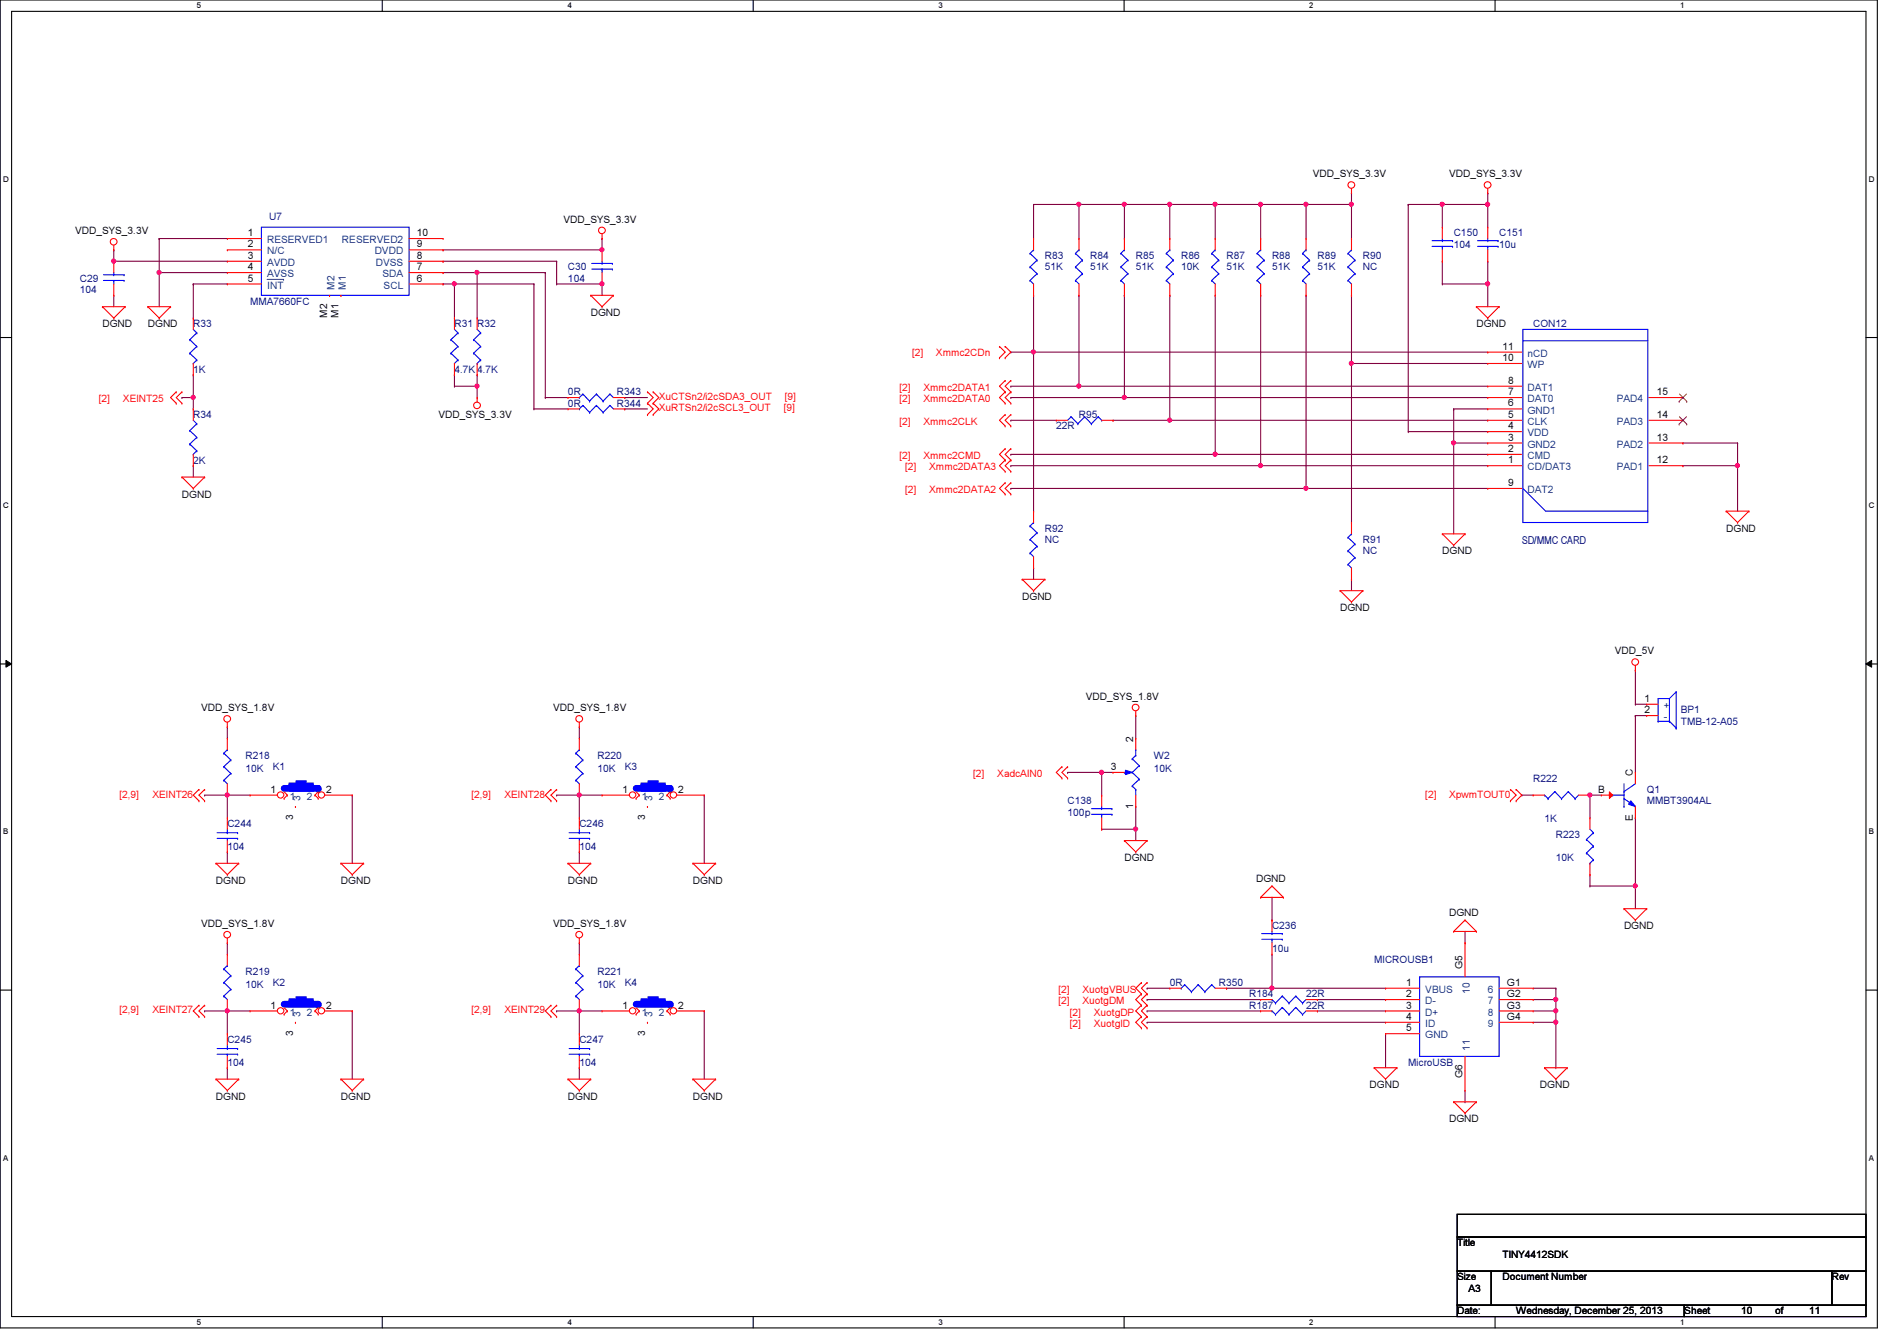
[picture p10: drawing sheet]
<svg xmlns="http://www.w3.org/2000/svg" width="297mm" height="210mm" viewBox="0 0 297 210" stroke-linecap="round" stroke-linejoin="round" font-family="sans-serif">
<defs><g id="words">
<text font-size="1.7" fill="#000080" x="238.3" y="85.2">SD/MMC CARD</text>
<g font-size="1.6">
<text x="205.6" y="27.8">VDD_SYS_3.3V</text>
<text x="226.9" y="27.8">VDD_SYS_3.3V</text>
<text x="88.2" y="34.9">VDD_SYS_3.3V</text>
<text x="11.8" y="36.7">VDD_SYS_3.3V</text>
<text x="38.8" y="37">1</text>
<text x="38.8" y="38.7">2</text>
<text x="38.8" y="40.5">3</text>
<text x="65.3" y="40.5">8</text>
<text x="65.3" y="38.7">9</text>
<text x="65.3" y="37">10</text>
<text x="38.8" y="42.3">4</text>
<text x="38.8" y="44.1">5</text>
<text x="65.3" y="44.1">6</text>
<text x="65.3" y="42.3">7</text>
<text x="16" y="51.2">DGND</text>
<text x="23.2" y="51.2">DGND</text>
<text x="51.2" y="49.7" transform="rotate(-90 51.2 49.7)">M2</text>
<text x="53" y="49.7" transform="rotate(-90 53 49.7)">M1</text>
<text x="92.5" y="49.4">DGND</text>
<text x="231.2" y="51.2">DGND</text>
<text x="235.3" y="54.7">11</text>
<text x="235.3" y="56.5">10</text>
<text x="68.7" y="65.4">VDD_SYS_3.3V</text>
<text x="236.2" y="60.1">8</text>
<text x="236.2" y="61.8">7</text>
<text x="236.2" y="63.6">6</text>
<text x="236.2" y="65.4">5</text>
<text x="259.4" y="65.4">14</text>
<text x="259.4" y="61.8">15</text>
<text x="236.2" y="67.2">4</text>
<text x="236.2" y="69">3</text>
<text x="236.2" y="70.7">2</text>
<text x="259.4" y="69">13</text>
<text x="28.5" y="77.9">DGND</text>
<text x="236.2" y="72.5">1</text>
<text x="236.2" y="76.1">9</text>
<text x="259.4" y="72.5">12</text>
<text x="270.3" y="83.2">DGND</text>
<text x="225.8" y="86.8">DGND</text>
<text x="160.1" y="93.9">DGND</text>
<text x="209.8" y="95.7">DGND</text>
<text x="252.9" y="102.4">VDD_5V</text>
<text x="31.5" y="111.3">VDD_SYS_1.8V</text>
<text x="86.6" y="111.3">VDD_SYS_1.8V</text>
<text x="170" y="109.6">VDD_SYS_1.8V</text>
<text x="257.5" y="109.9">1</text>
<text x="257.5" y="111.6">2</text>
<text x="177.5" y="116.1" transform="rotate(-90 177.5 116.1)">2</text>
<text x="42.4" y="124.1">1</text>
<text x="51.1" y="124.1">2</text>
<text x="97.5" y="124.1">1</text>
<text x="106.2" y="124.1">2</text>
<text x="173.9" y="120.5">3</text>
<text x="250.2" y="124.1">B</text>
<text x="255.7" y="121.5" transform="rotate(-90 255.7 121.5)">C</text>
<text x="45.9" y="128.4" transform="rotate(-90 45.9 128.4)">3</text>
<text x="101" y="128.4" transform="rotate(-90 101 128.4)">3</text>
<text x="177.5" y="126.6" transform="rotate(-90 177.5 126.6)">1</text>
<text x="255.7" y="128.6" transform="rotate(-90 255.7 128.6)">E</text>
<text x="176.1" y="134.8">DGND</text>
<text x="33.8" y="138.3">DGND</text>
<text x="53.4" y="138.3">DGND</text>
<text x="88.9" y="138.3">DGND</text>
<text x="108.5" y="138.3">DGND</text>
<text x="196.7" y="138">DGND</text>
<text x="226.9" y="143.3">DGND</text>
<text x="31.5" y="145.1">VDD_SYS_1.8V</text>
<text x="86.6" y="145.1">VDD_SYS_1.8V</text>
<text x="254.3" y="145.5">DGND</text>
<text x="220.2" y="154.3">1</text>
<text x="229" y="151.7" transform="rotate(-90 229 151.7)">G5</text>
<text x="236" y="154.3">G1</text>
<text x="42.4" y="157.9">1</text>
<text x="51.1" y="157.9">2</text>
<text x="97.5" y="157.9">1</text>
<text x="106.2" y="157.9">2</text>
<text x="220.2" y="156.1">2</text>
<text x="220.2" y="157.9">3</text>
<text x="220.2" y="159.6">4</text>
<text x="220.2" y="161.4">5</text>
<text x="236" y="156.1">G2</text>
<text x="236" y="157.9">G3</text>
<text x="236" y="159.6">G4</text>
<text x="45.9" y="162.1" transform="rotate(-90 45.9 162.1)">3</text>
<text x="101" y="162.1" transform="rotate(-90 101 162.1)">3</text>
<text x="33.8" y="172.1">DGND</text>
<text x="53.4" y="172.1">DGND</text>
<text x="88.9" y="172.1">DGND</text>
<text x="108.5" y="172.1">DGND</text>
<text x="214.5" y="170.3">DGND</text>
<text x="229" y="168.7" transform="rotate(-90 229 168.7)">G6</text>
<text x="241.1" y="170.3">DGND</text>
<text x="226.9" y="175.7">DGND</text>
<text x="228.2" y="195.1">Title</text>
<text x="235.3" y="196.8">TINY4412SDK</text>
<text x="228.2" y="200.4">Size</text>
<text x="230" y="202.2">A3</text>
<text x="235.3" y="200.4">Document Number</text>
<text x="286.8" y="200.4">Rev</text>
<text x="228.2" y="205.7">Date:</text>
<text x="237.4" y="205.7">Wednesday, December 25, 2013</text>
<text x="263.7" y="205.7">Sheet</text>
<text x="272.6" y="205.7">10</text>
<text x="278" y="205.7">of</text>
<text x="283.3" y="205.7">11</text>
</g>
<g font-size="1.6" fill="#000080">
<text x="42.2" y="34.5">U7</text>
<text x="163.6" y="40.6">R83</text>
<text x="170.7" y="40.6">R84</text>
<text x="177.8" y="40.6">R85</text>
<text x="185" y="40.6">R86</text>
<text x="192.1" y="40.6">R87</text>
<text x="199.2" y="40.6">R88</text>
<text x="206.3" y="40.6">R89</text>
<text x="213.4" y="40.6">R90</text>
<text x="227.6" y="37">C150</text>
<text x="227.6" y="38.8">104</text>
<text x="234.7" y="37">C151</text>
<text x="234.7" y="38.8">10u</text>
<text x="12.5" y="44.1">C29</text>
<text x="12.5" y="45.9">104</text>
<text x="39.2" y="47.7">MMA7660FC</text>
<text x="88.9" y="42.3">C30</text>
<text x="88.9" y="44.1">104</text>
<text x="163.6" y="42.3">51K</text>
<text x="170.7" y="42.3">51K</text>
<text x="177.8" y="42.3">51K</text>
<text x="185" y="42.3">10K</text>
<text x="192.1" y="42.3">51K</text>
<text x="199.2" y="42.3">51K</text>
<text x="206.3" y="42.3">51K</text>
<text x="213.4" y="42.3">NC</text>
<text x="30.3" y="51.2">R33</text>
<text x="71.2" y="51.2">R31 R32</text>
<text x="240.1" y="51.2">CON12</text>
<text x="30.3" y="58.3">1K</text>
<text x="71.2" y="58.3">4.7K 4.7K</text>
<text x="30.3" y="65.4">R34</text>
<text x="88.9" y="63.7">0R</text>
<text x="88.9" y="61.9">0R</text>
<text x="96.6" y="63.7">R344</text>
<text x="96.6" y="61.9">R343</text>
<text x="168.9" y="65.4">R95</text>
<text x="165.4" y="67.2">22R</text>
<text x="30.3" y="72.6">2K</text>
<text x="163.6" y="83.2">R92</text>
<text x="163.6" y="85">NC</text>
<text x="213.4" y="85">R91</text>
<text x="213.4" y="86.8">NC</text>
<text x="263.2" y="111.7">BP1</text>
<text x="263.2" y="113.5">TMB-12-A05</text>
<text x="38.4" y="118.8">R218</text>
<text x="93.6" y="118.8">R220</text>
<text x="180.7" y="118.8">W2</text>
<text x="38.4" y="120.9">10K</text>
<text x="42.7" y="120.6">K1</text>
<text x="93.6" y="120.9">10K</text>
<text x="97.8" y="120.6">K3</text>
<text x="167.2" y="125.9">C138</text>
<text x="180.7" y="120.9">10K</text>
<text x="240.1" y="122.3">R222</text>
<text x="257.8" y="124.1">Q1</text>
<text x="257.8" y="125.9">MMBT3904AL</text>
<text x="35.6" y="129.5">C244</text>
<text x="90.7" y="129.5">C246</text>
<text x="167.2" y="127.7">100p</text>
<text x="241.8" y="128.7">1K</text>
<text x="243.6" y="131.2">R223</text>
<text x="35.6" y="133">104</text>
<text x="90.7" y="133">104</text>
<text x="243.6" y="134.8">10K</text>
<text x="199.2" y="145.5">C236</text>
<text x="199.2" y="149">10u</text>
<text x="38.4" y="152.6">R219</text>
<text x="38.4" y="154.7">10K</text>
<text x="42.7" y="154.3">K2</text>
<text x="93.6" y="152.6">R221</text>
<text x="93.6" y="154.7">10K</text>
<text x="97.8" y="154.3">K4</text>
<text x="183.2" y="154.3">0R</text>
<text x="190.8" y="154.3">R350</text>
<text x="215.2" y="150.8">MICROUSB1</text>
<text x="195.6" y="156.1">R184</text>
<text x="195.6" y="157.9">R187</text>
<text x="204.5" y="156.1">22R</text>
<text x="204.5" y="157.9">22R</text>
<text x="35.6" y="163.2">C245</text>
<text x="35.6" y="166.8">104</text>
<text x="90.7" y="163.2">C247</text>
<text x="90.7" y="166.8">104</text>
<text x="220.5" y="166.8">MicroUSB</text>
</g>
<g font-size="1.6" fill="#004080">
<text x="41.8" y="38.1">RESERVED1</text>
<text x="41.8" y="39.8">N/C</text>
<text x="41.8" y="41.6">AVDD</text>
<text x="53.5" y="38.1">RESERVED2</text>
<text x="58.7" y="39.8">DVDD</text>
<text x="58.8" y="41.6">DVSS</text>
<text x="41.8" y="43.4">AVSS</text>
<text x="41.8" y="45.2">INT</text>
<text x="52.4" y="45.3" transform="rotate(-90 52.4 45.3)">M2</text>
<text x="54.1" y="45.3" transform="rotate(-90 54.1 45.3)">M1</text>
<text x="59.9" y="43.4">SDA</text>
<text x="60.1" y="45.2">SCL</text>
<text x="239.2" y="55.8">nCD</text>
<text x="239.2" y="57.6">WP</text>
<text x="239.2" y="61.2">DAT1</text>
<text x="239.2" y="62.9">DAT0</text>
<text x="239.2" y="64.7">GND1</text>
<text x="253.2" y="62.9">PAD4</text>
<text x="239.2" y="66.5">CLK</text>
<text x="239.2" y="68.3">VDD</text>
<text x="239.2" y="70.1">GND2</text>
<text x="239.2" y="71.8">CMD</text>
<text x="253.2" y="70.1">PAD2</text>
<text x="253.2" y="66.5">PAD3</text>
<text x="239.2" y="73.6">CD/DAT3</text>
<text x="239.2" y="77.2">DAT2</text>
<text x="253.2" y="73.6">PAD1</text>
<text x="260.5" y="111">+</text>
<text x="260.5" y="112.7">-</text>
<text x="45.4" y="125.2">1</text>
<text x="47" y="125.3" transform="rotate(-90 47 125.3)">3</text>
<text x="48" y="125.2">2</text>
<text x="100.5" y="125.2">1</text>
<text x="102.1" y="125.3" transform="rotate(-90 102.1 125.3)">3</text>
<text x="103.2" y="125.2">2</text>
<text x="223.2" y="155.4">VBUS</text>
<text x="230.2" y="155.6" transform="rotate(-90 230.2 155.6)">10</text>
<text x="233" y="155.4">6</text>
<text x="45.4" y="159">1</text>
<text x="47" y="159.1" transform="rotate(-90 47 159.1)">3</text>
<text x="48" y="159">2</text>
<text x="100.5" y="159">1</text>
<text x="102.1" y="159.1" transform="rotate(-90 102.1 159.1)">3</text>
<text x="103.2" y="159">2</text>
<text x="223.2" y="157.2">D-</text>
<text x="223.2" y="159">D+</text>
<text x="223.2" y="160.7">ID</text>
<text x="233" y="157.2">7</text>
<text x="233" y="159">8</text>
<text x="233" y="160.7">9</text>
<text x="223.2" y="162.5">GND</text>
<text x="230.2" y="164.5" transform="rotate(-90 230.2 164.5)">11</text>
</g>
<g font-size="1.6" fill="#f00">
<text x="142.8" y="55.7">[2]</text>
<text x="146.6" y="55.7">Xmmc2CDn</text>
<text x="15.5" y="62.9">[2]</text>
<text x="19.3" y="62.9">XEINT25</text>
<text x="103.2" y="62.6">XuCTSn2/i2cSDA3_OUT</text>
<text x="103.2" y="64.4">XuRTSn2/i2cSCL3_OUT</text>
<text x="122.7" y="64.4">[9]</text>
<text x="122.9" y="62.6">[9]</text>
<text x="140.8" y="61.2">[2]</text>
<text x="140.8" y="62.9">[2]</text>
<text x="144.6" y="61.2">Xmmc2DATA1</text>
<text x="144.6" y="62.9">Xmmc2DATA0</text>
<text x="140.8" y="66.5">[2]</text>
<text x="140.8" y="71.8">[2]</text>
<text x="144.6" y="66.5">Xmmc2CLK</text>
<text x="144.6" y="71.8">Xmmc2CMD</text>
<text x="141.7" y="77.2">[2]</text>
<text x="141.7" y="73.6">[2]</text>
<text x="145.5" y="77.2">Xmmc2DATA2</text>
<text x="145.5" y="73.6">Xmmc2DATA3</text>
<text x="18.7" y="124.8">[2,9]</text>
<text x="23.9" y="124.8">XEINT26</text>
<text x="73.8" y="124.8">[2,9]</text>
<text x="79" y="124.8">XEINT28</text>
<text x="152.4" y="121.6">[2]</text>
<text x="156.2" y="121.6">XadcAIN0</text>
<text x="223.2" y="124.8">[2]</text>
<text x="226.9" y="124.8">XpwmTOUT0</text>
<text x="165.7" y="155.4">[2]</text>
<text x="169.5" y="155.4">XuotgVBUS</text>
<text x="18.7" y="158.6">[2,9]</text>
<text x="23.9" y="158.6">XEINT27</text>
<text x="73.8" y="158.6">[2,9]</text>
<text x="79" y="158.6">XEINT29</text>
<text x="165.7" y="157.2">[2]</text>
<text x="167.5" y="159">[2]</text>
<text x="167.5" y="160.7">[2]</text>
<text x="169.5" y="157.2">XuotgDM</text>
<text x="171.3" y="159">XuotgDP</text>
<text x="171.3" y="160.7">XuotgID</text>
</g>
<g font-size="1.3">
<text x="30.8" y="1.3">5</text>
<text x="88.9" y="1.3">4</text>
<text x="146.9" y="1.3">3</text>
<text x="205" y="1.3">2</text>
<text x="263.1" y="1.3">1</text>
<text x=".5" y="28.4">D</text>
<text x="292.6" y="28.4">D</text>
<text x=".5" y="79.5">C</text>
<text x="292.6" y="79.5">C</text>
<text x=".5" y="130.6">B</text>
<text x="292.6" y="130.6">B</text>
<text x=".5" y="181.7">A</text>
<text x="292.6" y="181.7">A</text>
<text x="30.8" y="207.4">5</text>
<text x="88.9" y="207.4">4</text>
<text x="146.9" y="207.4">3</text>
<text x="205" y="207.4">2</text>
<text x="263.1" y="207.4">1</text>
</g>
</g></defs>
<path d="M0 0h294v207.9h-294zM1.8 1.8h290.4v204.3h-290.4z" fill="none" stroke="#000" stroke-width=".17"/>
<g fill="#fff">
<path d="M30.8 .2h.7v1.4h-.7z"/>
<path d="M30.8 206.2h.7v1.4h-.7z"/>
</g>
<path d="M59.9 0v1.8M59.9 206.1v1.8" fill="none" stroke="#000" stroke-width=".17"/>
<g fill="#fff">
<path d="M88.9 .2h.6v1.4h-.6z"/>
<path d="M88.9 206.2h.6v1.4h-.6z"/>
</g>
<path d="M117.9 0v1.8M117.9 206.1v1.8" fill="none" stroke="#000" stroke-width=".17"/>
<g fill="#fff">
<path d="M146.9 .2h.7v1.4h-.7z"/>
<path d="M146.9 206.2h.7v1.4h-.7z"/>
</g>
<path d="M176 0v1.8M176 206.1v1.8" fill="none" stroke="#000" stroke-width=".17"/>
<g fill="#fff">
<path d="M205 .2h.7v1.4h-.7z"/>
<path d="M205 206.2h.7v1.4h-.7z"/>
</g>
<path d="M234.1 0v1.8M234.1 206.1v1.8" fill="none" stroke="#000" stroke-width=".17"/>
<g fill="#fff">
<path d="M263.1 .2h.7v1.4h-.7z"/>
<path d="M263.1 206.2h.7v1.4h-.7z"/>
<path d="M.5 27.3h.9v1.4h-.9z"/>
<path d="M292.6 27.3h.9v1.4h-.9z"/>
<path d="M.5 78.4h.9v1.4h-.9z"/>
<path d="M292.6 78.4h.9v1.4h-.9z"/>
</g>
<path d="M0 52.8h1.8M292.2 52.8h1.8" fill="none" stroke="#000" stroke-width=".17"/>
<g fill="#fff">
<path d="M.5 129.5h.8v1.4h-.8z"/>
<path d="M292.6 129.5h.9v1.4h-.9z"/>
</g>
<path d="M0 103.9h1.8M292.2 103.9h1.8" fill="none" stroke="#000" stroke-width=".17"/>
<path d="M.9 103.4l.9 .5-.9 .5zM292.2 103.9l.9-.5v1z" fill="#000"/>
<path d="M.9 103.4l.9 .5-.9 .5zM292.2 103.9l.9-.5v1z" fill="none" stroke="#000" stroke-width=".16"/>
<g fill="#fff">
<path d="M.5 180.5h.8v1.4h-.8z"/>
<path d="M292.6 180.5h.9v1.4h-.9z"/>
</g>
<path d="M0 155h1.8M292.2 155h1.8" fill="none" stroke="#000" stroke-width=".17"/>
<path d="M167.2 120.9h.1M167.2 120.9h5.3M238.3 124.5h.1M238.3 124.5h1.8M249 124.5h.1M249 124.5h1.7M249 124.5v3.5" fill="none" stroke="#800040" stroke-width=".17"/>
<circle cx="248.9" cy="124.4" r=".32" fill="#f0f"/>
<circle cx="248.9" cy="124.4" r=".32" fill="none" stroke="#f0f" stroke-width=".17"/>
<path d="M249 136.9h.1M249 138.7h.1M249 136.9v1.8M249 138.7h7.1M256.1 138.7h.1M256.1 138.7v3.5" fill="none" stroke="#800040" stroke-width=".17"/>
<circle cx="256" cy="138.7" r=".32" fill="#f0f"/>
<circle cx="256" cy="138.7" r=".32" fill="none" stroke="#f0f" stroke-width=".17"/>
<path d="M256.1 112h.1M256.1 110.2h.1M256.1 104.9h.1M256.1 104.9v5.3M256.1 112v8.9M256.1 112h1.7M256.1 110.2h1.7M177.8 129.8h.1M177.8 129.8v1.8M256.1 128h.1M256.1 128v10.7" fill="none" stroke="#800040" stroke-width=".17"/>
<circle cx="177.8" cy="129.8" r=".32" fill="#f0f"/>
<circle cx="177.8" cy="129.8" r=".32" fill="none" stroke="#f0f" stroke-width=".17"/>
<path d="M177.8 112h.1M177.8 112v3.6M172.5 129.8h.1M172.5 120.9h.1M172.5 120.9h1.8M172.5 120.9v3.6M177.8 126.2h.1M177.8 126.2v3.6h-5.3" fill="none" stroke="#800040" stroke-width=".17"/>
<circle cx="172.5" cy="120.9" r=".32" fill="#f0f"/>
<circle cx="172.5" cy="120.9" r=".32" fill="none" stroke="#f0f" stroke-width=".17"/>
<g fill="none" stroke="#800040" stroke-width=".17">
<path d="M35.6 113.8h.1M35.6 113.8v1.8M90.7 113.8h.1M90.7 113.8v1.8M32 124.5h.1M32 124.5h7.2M35.6 124.5h.1M35.6 133.3h.1M35.6 124.5v3.5M35.6 133.3v1.8M55.2 124.5h.1M55.2 124.5v10.6"/>
<path d="M35.6 147.6h.1M35.6 147.6v1.8"/>
</g>
<circle cx="35.6" cy="124.4" r=".32" fill="#f0f"/>
<circle cx="35.6" cy="124.4" r=".32" fill="none" stroke="#f0f" stroke-width=".17"/>
<path d="M32 158.2h.1M32 158.2h7.2M35.6 158.2h.1M35.6 158.2v3.6M55.2 158.2h.1M55.2 158.2v10.7M35.6 167.1h.1M35.6 167.1v1.8" fill="none" stroke="#800040" stroke-width=".17"/>
<circle cx="35.6" cy="158.2" r=".32" fill="#f0f"/>
<circle cx="35.6" cy="158.2" r=".32" fill="none" stroke="#f0f" stroke-width=".17"/>
<path d="M87.2 124.5h.1M87.2 124.5h7.1M90.7 124.5h.1M90.7 133.3h.1M90.7 133.3v1.8M110.3 124.5h.1M110.3 124.5v10.6" fill="none" stroke="#800040" stroke-width=".17"/>
<circle cx="90.7" cy="124.4" r=".32" fill="#f0f"/>
<circle cx="90.7" cy="124.4" r=".32" fill="none" stroke="#f0f" stroke-width=".17"/>
<path d="M90.7 124.5h.1M90.7 124.5v3.5M90.7 147.6h.1M90.7 158.2h.1M90.7 147.6v1.8M90.7 158.2h3.6" fill="none" stroke="#800040" stroke-width=".17"/>
<circle cx="90.7" cy="158.2" r=".32" fill="#f0f"/>
<circle cx="90.7" cy="158.2" r=".32" fill="none" stroke="#f0f" stroke-width=".17"/>
<g fill="none" stroke="#800040" stroke-width=".17">
<path d="M69.4 39.1h.1M69.4 39.1h24.9M69.4 42.7h.1M69.4 42.7h5.3M94.3 44.4h.1M94.3 44.4v1.8M97.8 62.2h.1M97.8 64h.1M97.8 62.2h3.6M97.8 64h3.6M87.2 158.2h.1M87.2 158.2h3.5"/>
<path d="M90.7 158.2h.1M90.7 158.2v3.6M110.3 158.2h.1M110.3 158.2v10.7M90.7 167.1h.1M90.7 167.1v1.8"/>
</g>
<circle cx="94.2" cy="39.1" r=".32" fill="#f0f"/>
<circle cx="94.2" cy="39.1" r=".32" fill="none" stroke="#f0f" stroke-width=".17"/>
<path d="M87.2 44.4h.1M87.2 44.4h7.1" fill="none" stroke="#800040" stroke-width=".17"/>
<circle cx="94.2" cy="44.4" r=".32" fill="#f0f"/>
<circle cx="94.2" cy="44.4" r=".32" fill="none" stroke="#f0f" stroke-width=".17"/>
<path d="M71.2 60.5h.1M71.2 60.5h3.5" fill="none" stroke="#800040" stroke-width=".17"/>
<circle cx="74.7" cy="60.4" r=".32" fill="#f0f"/>
<circle cx="74.7" cy="60.4" r=".32" fill="none" stroke="#f0f" stroke-width=".17"/>
<path d="M69.4 44.4h.1M69.4 44.4h1.8M74.7 42.7h.1M74.7 42.7h10.7" fill="none" stroke="#800040" stroke-width=".17"/>
<circle cx="74.7" cy="42.6" r=".32" fill="#f0f"/>
<circle cx="74.7" cy="42.6" r=".32" fill="none" stroke="#f0f" stroke-width=".17"/>
<path d="M24.9 37.3h.1M24.9 37.3h10.7M24.9 42.7h.1M24.9 42.7v5.3M24.9 42.7h10.7M87.2 40.9h.1M87.2 40.9v3.5" fill="none" stroke="#800040" stroke-width=".17"/>
<circle cx="24.9" cy="42.6" r=".32" fill="#f0f"/>
<circle cx="24.9" cy="42.6" r=".32" fill="none" stroke="#f0f" stroke-width=".17"/>
<path d="M17.8 39.1h.1M17.8 39.1v1.8M17.8 40.9h.1M17.8 40.9h17.8" fill="none" stroke="#800040" stroke-width=".17"/>
<circle cx="17.8" cy="40.9" r=".32" fill="#f0f"/>
<circle cx="17.8" cy="40.9" r=".32" fill="none" stroke="#f0f" stroke-width=".17"/>
<path d="M24.9 37.3h.1M24.9 37.3v5.4M94.3 37.3h.1M94.3 37.3v1.8M17.8 46.2h.1M17.8 46.2v1.8M69.4 40.9h.1M69.4 40.9h17.8M71.2 44.4h.1M71.2 44.4v5.4M74.7 42.7h.1M74.7 42.7v7.1" fill="none" stroke="#800040" stroke-width=".17"/>
<circle cx="71.1" cy="44.4" r=".32" fill="#f0f"/>
<circle cx="71.1" cy="44.4" r=".32" fill="none" stroke="#f0f" stroke-width=".17"/>
<path d="M30.3 44.4h.1M30.3 44.4h5.3M71.2 58.7h.1M71.2 58.7v1.8M74.7 58.7h.1M74.7 58.7v3.5M28.5 62.2h.1M28.5 62.2h1.8M74.7 60.5h.1" fill="none" stroke="#800040" stroke-width=".17"/>
<circle cx="30.2" cy="62.2" r=".32" fill="#f0f"/>
<circle cx="30.2" cy="62.2" r=".32" fill="none" stroke="#f0f" stroke-width=".17"/>
<g fill="none" stroke="#800040" stroke-width=".17">
<path d="M30.3 58.7h.1M30.3 44.4h.1M30.3 44.4v5.4M30.3 58.7v5.3M71.2 44.4h.1M71.2 44.4h12.4M83.6 44.4h.1M83.6 44.4v19.6M85.4 42.7h.1M85.4 42.7v19.5M30.3 62.2h.1M30.3 72.9h.1"/>
<path d="M30.3 72.9v1.8M83.6 64h.1M83.6 64h5.3M85.4 62.2h.1M85.4 62.2h3.5M227.6 69.3h.1M227.6 69.3h5.4M227.6 69.3v14.3"/>
</g>
<circle cx="227.6" cy="69.3" r=".32" fill="#f0f"/>
<circle cx="227.6" cy="69.3" r=".32" fill="none" stroke="#f0f" stroke-width=".17"/>
<path d="M190.3 32h.1M190.3 32v5.3M158.3 65.8h.1M158.3 65.8h7.1" fill="none" stroke="#800040" stroke-width=".17"/>
<circle cx="190.3" cy="32" r=".32" fill="#f0f"/>
<circle cx="190.3" cy="32" r=".32" fill="none" stroke="#f0f" stroke-width=".17"/>
<path d="M176.1 32h.1M176.1 32h14.2M183.2 32h.1M183.2 32v5.3" fill="none" stroke="#800040" stroke-width=".17"/>
<circle cx="183.1" cy="32" r=".32" fill="#f0f"/>
<circle cx="183.1" cy="32" r=".32" fill="none" stroke="#f0f" stroke-width=".17"/>
<circle cx="176" cy="32" r=".32" fill="#f0f"/>
<circle cx="176" cy="32" r=".32" fill="none" stroke="#f0f" stroke-width=".17"/>
<path d="M225.8 32h.1M225.8 32v3.6M233 32h.1M233 32v3.6M225.8 40.9h.1M225.8 44.4h.1M225.8 40.9v3.5M225.8 44.4h7.2M233 44.4h.1M233 40.9h.1M233 40.9v7.1" fill="none" stroke="#800040" stroke-width=".17"/>
<circle cx="232.9" cy="44.4" r=".32" fill="#f0f"/>
<circle cx="232.9" cy="44.4" r=".32" fill="none" stroke="#f0f" stroke-width=".17"/>
<path d="M225.8 32h.1M225.8 32h7.2" fill="none" stroke="#800040" stroke-width=".17"/>
<circle cx="232.9" cy="32" r=".32" fill="#f0f"/>
<circle cx="232.9" cy="32" r=".32" fill="none" stroke="#f0f" stroke-width=".17"/>
<circle cx="225.8" cy="32" r=".32" fill="#f0f"/>
<circle cx="225.8" cy="32" r=".32" fill="none" stroke="#f0f" stroke-width=".17"/>
<path d="M161.8 32h.1M161.8 32v5.3M161.8 32h7.1M168.9 32h.1M168.9 32v5.3" fill="none" stroke="#800040" stroke-width=".17"/>
<circle cx="168.9" cy="32" r=".32" fill="#f0f"/>
<circle cx="168.9" cy="32" r=".32" fill="none" stroke="#f0f" stroke-width=".17"/>
<path d="M168.9 32h.1M168.9 32h7.2M176.1 32h.1M176.1 32v5.3M190.3 32h.1M190.3 32h7.1M197.4 32h.1M197.4 32v5.3M263.5 69.3h.1M263.5 69.3h8.6M272.1 72.9h.1M272.1 72.9v7.1" fill="none" stroke="#800040" stroke-width=".17"/>
<circle cx="272" cy="72.9" r=".32" fill="#f0f"/>
<circle cx="272" cy="72.9" r=".32" fill="none" stroke="#f0f" stroke-width=".17"/>
<path d="M161.8 55.1h.1M161.8 55.1h71.2M263.5 72.9h.1M263.5 72.9h8.6" fill="none" stroke="#800040" stroke-width=".17"/>
<circle cx="161.8" cy="55.1" r=".32" fill="#f0f"/>
<circle cx="161.8" cy="55.1" r=".32" fill="none" stroke="#f0f" stroke-width=".17"/>
<path d="M220.5 32h.1M220.5 32h5.3M190.3 71.1h.1M190.3 71.1h42.7M197.4 72.9h.1M197.4 72.9h35.6M204.5 76.5h.1M204.5 76.5h28.5" fill="none" stroke="#800040" stroke-width=".17"/>
<circle cx="190.3" cy="71.1" r=".32" fill="#f0f"/>
<circle cx="190.3" cy="71.1" r=".32" fill="none" stroke="#f0f" stroke-width=".17"/>
<path d="M176.1 62.2h.1M176.1 62.2h56.9" fill="none" stroke="#800040" stroke-width=".17"/>
<circle cx="176" cy="62.2" r=".32" fill="#f0f"/>
<circle cx="176" cy="62.2" r=".32" fill="none" stroke="#f0f" stroke-width=".17"/>
<path d="M168.9 60.5h.1M168.9 60.5h64.1" fill="none" stroke="#800040" stroke-width=".17"/>
<circle cx="168.9" cy="60.4" r=".32" fill="#f0f"/>
<circle cx="168.9" cy="60.4" r=".32" fill="none" stroke="#f0f" stroke-width=".17"/>
<path d="M183.2 65.8h.1M183.2 65.8h49.8" fill="none" stroke="#800040" stroke-width=".17"/>
<circle cx="183.1" cy="65.8" r=".32" fill="#f0f"/>
<circle cx="183.1" cy="65.8" r=".32" fill="none" stroke="#f0f" stroke-width=".17"/>
<path d="M211.6 30.2h.1M211.6 30.2v1.8M233 30.2h.1M233 30.2v1.8" fill="none" stroke="#800040" stroke-width=".17"/>
<circle cx="211.6" cy="32" r=".32" fill="#f0f"/>
<circle cx="211.6" cy="32" r=".32" fill="none" stroke="#f0f" stroke-width=".17"/>
<g fill="none" stroke="#800040" stroke-width=".17">
<path d="M161.8 46.2h.1M161.8 46.2v8.9M168.9 46.2h.1M168.9 46.2v14.3h-10.6M176.1 46.2h.1M176.1 46.2v16M183.2 46.2h.1M183.2 46.2v19.6M190.3 46.2h.1M190.3 46.2v24.9h-32M197.4 46.2h.1M197.4 46.2v26.7"/>
<path d="M158.3 60.5h.1M158.3 71.1h.1"/>
</g>
<circle cx="197.4" cy="72.9" r=".32" fill="#f0f"/>
<circle cx="197.4" cy="72.9" r=".32" fill="none" stroke="#f0f" stroke-width=".17"/>
<path d="M197.4 32h.1M197.4 32h7.1M204.5 32h.1M204.5 32v5.3M158.3 55.1h.1M158.3 55.1h3.5M158.3 62.2h.1M158.3 72.9h.1M158.3 62.2h17.8M158.3 72.9h39.1M174.3 65.8h.1M174.3 65.8h8.9" fill="none" stroke="#800040" stroke-width=".17"/>
<circle cx="204.5" cy="32" r=".32" fill="#f0f"/>
<circle cx="204.5" cy="32" r=".32" fill="none" stroke="#f0f" stroke-width=".17"/>
<circle cx="197.4" cy="32" r=".32" fill="#f0f"/>
<circle cx="197.4" cy="32" r=".32" fill="none" stroke="#f0f" stroke-width=".17"/>
<path d="M204.5 46.2h.1M204.5 46.2v30.3h-46.2M158.3 76.5h.1" fill="none" stroke="#800040" stroke-width=".17"/>
<circle cx="204.5" cy="76.4" r=".32" fill="#f0f"/>
<circle cx="204.5" cy="76.4" r=".32" fill="none" stroke="#f0f" stroke-width=".17"/>
<path d="M211.6 56.9h.1M211.6 56.9v24.9M211.6 56.9h21.4" fill="none" stroke="#800040" stroke-width=".17"/>
<circle cx="211.6" cy="56.9" r=".32" fill="#f0f"/>
<circle cx="211.6" cy="56.9" r=".32" fill="none" stroke="#f0f" stroke-width=".17"/>
<g fill="none" stroke="#800040" stroke-width=".17">
<path d="M204.5 32h.1M204.5 32h7.1M211.6 32h.1M211.6 32v5.3M220.5 32h.1M220.5 32v35.6M161.8 55.1h.1M161.8 55.1v24.9M211.6 46.2h.1M211.6 46.2v10.7M220.5 67.6h.1M220.5 67.6h12.5"/>
<path d="M227.6 64h.1M227.6 64h5.4M227.6 64v5.3M272.1 69.3h.1M272.1 69.3v3.6M161.8 88.9h.1M161.8 88.9v1.8M211.6 90.7h.1M211.6 90.7v1.8M199.2 154.7h.1M199.2 154.7h17.8M206.3 158.2h.1"/>
<path d="M206.3 156.5h.1M206.3 158.2h10.7M206.3 156.5h10.7M179.6 160h.1M179.6 160h37.4"/>
</g>
<circle cx="199.2" cy="154.7" r=".32" fill="#f0f"/>
<circle cx="199.2" cy="154.7" r=".32" fill="none" stroke="#f0f" stroke-width=".17"/>
<g fill="none" stroke="#800040" stroke-width=".17">
<path d="M179.6 156.5h.1M179.6 158.2h.1M179.6 154.7h.1M179.6 156.5h17.8M179.6 158.2h17.8M179.6 154.7h3.6M240.1 154.7h3.5M243.6 154.7h.1M243.6 156.5h.1M243.6 154.7v1.8M217 161.8h.1M217 161.8v5.3"/>
<path d="M243.6 167.1h.1M243.6 160v7.1"/>
</g>
<circle cx="243.6" cy="156.4" r=".32" fill="#f0f"/>
<circle cx="243.6" cy="156.4" r=".32" fill="none" stroke="#f0f" stroke-width=".17"/>
<path d="M240.1 156.5h3.5M243.6 156.5h.1M243.6 158.2h.1M243.6 156.5v1.7" fill="none" stroke="#800040" stroke-width=".17"/>
<circle cx="243.6" cy="158.2" r=".32" fill="#f0f"/>
<circle cx="243.6" cy="158.2" r=".32" fill="none" stroke="#f0f" stroke-width=".17"/>
<path d="M240.1 158.2h3.5M243.6 158.2h.1M243.6 158.2v1.8M243.6 160h.1" fill="none" stroke="#800040" stroke-width=".17"/>
<circle cx="243.6" cy="160" r=".32" fill="#f0f"/>
<circle cx="243.6" cy="160" r=".32" fill="none" stroke="#f0f" stroke-width=".17"/>
<path d="M192.1 154.7h.1M192.1 154.7h7.1M199.2 154.7h.1M199.2 144h.1M199.2 140.5v3.5M199.2 149.4v5.3M229.4 147.6h.1M229.4 145.8v1.8M229.4 172.5h.1M229.4 170.7v1.8M240.1 160h3.5M243.6 160h.1" fill="none" stroke="#800040" stroke-width=".17"/>
<g fill="none" stroke="#f00" stroke-width=".17">
<path d="M17.8 39.1h.1M17.8 38.4v.7M94.3 37.3h.1M94.3 36.6v.7M211.6 30.2h.1M211.6 29.5v.7M225.8 35.6h.1M225.8 35.6v1.7M225.8 39.1v1.8M233 30.2h.1M233 29.5v.7M16 48h.1"/>
<path d="M16 48h3.6M16 48l1.8 1.8M17.8 49.8h.1M19.6 48h.1M19.6 48l-1.8 1.8M23.2 48h.1M23.2 48h3.5M23.2 48l1.7 1.8M24.9 49.8h.1M26.7 48h.1M26.7 48l-1.8 1.8M74.7 49.8h.1"/>
<path d="M74.7 58.7h.1M74.7 49.8v1.8M74.7 56.9v1.8M92.5 46.2h.1M92.5 46.2h3.6M92.5 46.2l1.8 1.8M94.3 48h.1M96.1 46.2h.1M96.1 46.2l-1.8 1.8M156.5 56h.1M156.5 54.2h.1M156.5 54.2l.9 .9-.9 .9"/>
<path d="M157.4 54.2h.1M157.4 56h.1M157.4 59.6h.1M157.4 54.2l.9 .9-.9 .9M157.4 59.6l-.9 .9 .9 .8M158.3 59.6h.1M158.3 59.6l-.9 .9 .9 .8M225.8 40.9h.1M231.2 48h.1M231.2 48h3.5M231.2 48l1.8 1.8M233 49.8h.1"/>
<path d="M234.7 48h.1M234.7 48l-1.7 1.8M27.6 61.3h.1M27.6 63.1h.1M27.6 61.3l-.9 .9 .9 .9M28.5 74.7h.1M28.5 61.3h.1M28.5 63.1h.1M28.5 74.7h3.5M28.5 74.7l1.8 1.8M28.5 61.3l-.9 .9 .9 .9M30.3 76.5h.1"/>
<path d="M30.3 64h.1M30.3 72.9h.1M30.3 64v1.8M30.3 71.1v1.8M32 74.7h.1M32 74.7l-1.7 1.8M74.7 62.2h.1M74.7 62.2v.7M88.9 64h.1M88.9 64h1.8M96.1 64h1.7M97.8 64h.1"/>
<path d="M101.4 61.3h.1M101.4 63.1h.1M101.4 64.9h.1M101.4 61.3l.9 .9-.9 .9M101.4 63.1l.9 .9-.9 .9M102.3 61.3h.1M102.3 63.1h.1M102.3 64.9h.1M102.3 61.3l.9 .9-.9 .9M102.3 63.1l.9 .9-.9 .9M157.4 61.3h.1M157.4 75.6h.1"/>
<path d="M157.4 77.3h.1M157.4 72h.1M157.4 73.8h.1M157.4 63.1h.1M157.4 64.9h.1M157.4 66.7h.1M157.4 70.2h.1M157.4 75.6l-.9 .9 .9 .8M157.4 72l-.9 .9 .9 .9M157.4 61.3l-.9 .9 .9 .9M157.4 64.9l-.9 .9 .9 .9M157.4 70.2l-.9 .9 .9 .9"/>
<path d="M158.3 61.3h.1M158.3 75.6h.1M158.3 77.3h.1M158.3 72h.1M158.3 73.8h.1M158.3 63.1h.1M158.3 64.9h.1M158.3 66.7h.1M158.3 70.2h.1M158.3 75.6l-.9 .9 .9 .8M158.3 72l-.9 .9 .9 .9M158.3 61.3l-.9 .9 .9 .9"/>
<path d="M158.3 64.9l-.9 .9 .9 .9M158.3 70.2l-.9 .9 .9 .9M160.1 90.7h.1M160.1 90.7h3.5M160.1 90.7l1.7 1.8M161.8 92.5h.1M163.6 90.7h.1M163.6 90.7l-1.8 1.8M209.8 92.5h.1M209.8 92.5h3.6M209.8 92.5l1.8 1.7M211.6 94.2h.1"/>
<path d="M213.4 92.5h.1M213.4 92.5l-1.8 1.7M225.8 83.6h.1M225.8 83.6h3.6M225.8 83.6l1.8 1.7M227.6 85.3h.1M229.4 83.6h.1M229.4 83.6l-1.8 1.7M270.3 80h.1M270.3 80h3.6M270.3 80l1.8 1.8M272.1 81.8h.1"/>
<path d="M273.9 80h.1M273.9 80l-1.8 1.8M35.6 113.8h.1M35.6 113.1v.7M90.7 113.8h.1M90.7 113.1v.7M177.8 112h.1M177.8 111.3v.7M256.1 104.9h.1M256.1 104.2v.7M31.2 125.3h.1M31.2 123.6h.1"/>
<path d="M31.2 123.6l-.9 .9 .9 .8M32 125.3h.1M32 123.6h.1M32 123.6l-.8 .9 .8 .8M33.8 135.1h.1M33.8 135.1h3.6M33.8 135.1l1.8 1.8M35.6 136.9h.1M37.4 135.1h.1M37.4 135.1l-1.8 1.8M53.4 135.1h.1M53.4 135.1h3.5"/>
<path d="M53.4 135.1l1.8 1.8M55.2 136.9h.1M56.9 135.1h.1M56.9 135.1l-1.7 1.8M86.3 125.3h.1M86.3 123.6h.1M86.3 123.6l-.9 .9 .9 .8M87.2 125.3h.1M87.2 123.6h.1M87.2 123.6l-.9 .9 .9 .8M88.9 135.1h.1M88.9 135.1h3.6"/>
<path d="M88.9 135.1l1.8 1.8M90.7 136.9h.1M90.7 133.3h.1M90.7 128h.1M90.7 128v1.8M90.7 131.6v1.7M92.5 135.1h.1M92.5 135.1l-1.8 1.8M108.5 135.1h.1M108.5 135.1h3.6M108.5 135.1l1.8 1.8M110.3 136.9h.1"/>
<path d="M112.1 135.1h.1M112.1 135.1l-1.8 1.8M166.3 120h.1M166.3 121.8h.1M166.3 120l-.9 .9 .9 .9M167.2 120h.1M167.2 121.8h.1M167.2 120l-.9 .9 .9 .9M176.1 131.6h.1M176.1 131.6h3.5M176.1 131.6l1.7 1.7M177.8 133.3h.1"/>
<path d="M179.6 131.6h.1M179.6 131.6l-1.8 1.7M199.2 138.7h.1M199.2 138.7l-1.8 1.8M199.2 138.7l1.8 1.8M236.5 123.6h.1M236.5 125.3h.1M236.5 123.6l.9 .9-.9 .8M237.4 125.3h.1M237.4 123.6h.1M237.4 123.6l.9 .9-.9 .8M31.2 159.1h.1"/>
<path d="M31.2 157.4h.1M31.2 157.4l-.9 .8 .9 .9M32 159.1h.1M32 157.4h.1M32 157.4l-.8 .8 .8 .9M35.6 147.6h.1M35.6 146.9v.7M86.3 159.1h.1M86.3 157.4h.1M86.3 157.4l-.9 .8 .9 .9M87.2 159.1h.1M87.2 157.4h.1"/>
<path d="M87.2 157.4l-.9 .8 .9 .9M90.7 147.6h.1M90.7 146.9v.7M178.7 157.4h.1M178.7 159.1h.1M178.7 155.6h.1M178.7 153.8h.1M178.7 159.1l-.9 .9 .9 .9M178.7 157.4l-.9 .8 .9 .9M178.7 155.6l-.9 .9 .9 .9M178.7 153.8l-.9 .9 .9 .9M179.6 157.4h.1"/>
<path d="M179.6 159.1h.1M179.6 155.6h.1M179.6 153.8h.1M179.6 157.4l-.9 .8 .9 .9M179.6 155.6l-.9 .9 .9 .9M179.6 159.1l-.9 .9 .9 .9M179.6 153.8l-.9 .9 .9 .9M197.4 140.5h.1M197.4 156.5h.1M197.4 140.5h3.6M197.4 156.5h1.8M201 140.5h.1"/>
<path d="M204.5 156.5h1.8M206.3 156.5h.1M227.6 145.8h.1M227.6 145.8h3.6M229.4 144h.1M229.4 144l-1.8 1.8M229.4 144l1.8 1.8M231.2 145.8h.1M254.3 142.2h.1M254.3 142.2h3.5M254.3 142.2l1.8 1.8M256.1 144h.1"/>
<path d="M257.8 142.2h.1M257.8 142.2l-1.7 1.8M33.8 168.9h.1M33.8 168.9h3.6M33.8 168.9l1.8 1.8M35.6 170.7h.1M37.4 168.9h.1M37.4 168.9l-1.8 1.8M53.4 168.9h.1M53.4 168.9h3.5M53.4 168.9l1.8 1.8M55.2 170.7h.1"/>
<path d="M56.9 168.9h.1M56.9 168.9l-1.7 1.8M88.9 168.9h.1M88.9 168.9h3.6M88.9 168.9l1.8 1.8M90.7 170.7h.1M92.5 168.9h.1M92.5 168.9l-1.8 1.8M108.5 168.9h.1M108.5 168.9h3.6M108.5 168.9l1.8 1.8M110.3 170.7h.1"/>
<path d="M112.1 168.9h.1M112.1 168.9l-1.8 1.8M178.7 160.9h.1M179.6 160.9h.1M215.2 167.1h.1M215.2 167.1h3.5M215.2 167.1l1.8 1.8M217 168.9h.1M218.7 167.1h.1M218.7 167.1l-1.7 1.8M227.6 172.5h.1M227.6 172.5h3.6"/>
<path d="M227.6 172.5l1.8 1.7M229.4 174.2h.1M231.2 172.5h.1M231.2 172.5l-1.8 1.7M241.8 167.1h.1M241.8 167.1h3.6M241.8 167.1l1.8 1.8M243.6 168.9h.1M245.4 167.1h.1M245.4 167.1l-1.8 1.8"/>
<circle cx="17.8" cy="37.8" r=".52"/>
<circle cx="94.3" cy="36.1" r=".52"/>
<circle cx="211.6" cy="29" r=".52"/>
<circle cx="232.9" cy="29" r=".52"/>
<circle cx="74.7" cy="63.5" r=".52"/>
<circle cx="35.6" cy="112.5" r=".52"/>
<circle cx="90.7" cy="112.5" r=".52"/>
<circle cx="177.8" cy="110.7" r=".52"/>
<circle cx="256.1" cy="103.6" r=".52"/>
<circle cx="35.6" cy="146.3" r=".52"/>
<circle cx="90.7" cy="146.3" r=".52"/>
</g>
<path d="M228.2 190.1h64v3.5h-64zM228.2 193.6h64v5.4h-64zM228.2 199h5.3v5.3h-5.3zM233.5 199h53.3v5.3h-53.3zM286.8 199h5.4v5.3h-5.4zM228.2 204.3h35.5v1.8h-35.5zM263.7 204.3h28.5v1.8h-28.5z" fill="none" stroke="#000" stroke-width=".17"/>
<g fill="none" stroke="#00f" stroke-width=".17">
<path d="M224.2 38.6h3.3M224.2 37.7h3.3M225.8 37.7h.1M225.8 38.6h.1M225.8 37.3v.4M225.8 38.6v.5M227.5 38.6h.1M227.5 37.7h.1M74.2 53.2h.1M74.2 55.3h.1M74.2 53.2l1.1 1M74.2 55.3l1.1 1"/>
<path d="M74.7 56.9h.1M74.7 51.6l.6 .5M75.3 52.1h.1M75.3 54.2h.1M75.3 56.3h.1M75.3 52.1l-1.1 1.1M75.3 54.2l-1.1 1.1M75.3 56.3l-.6 .6M29.7 67.4h.1M29.7 69.5h.1M29.7 67.4l1.1 1.1M29.7 69.5l1.1 1.1"/>
<path d="M30.3 71.1h.1M30.3 65.8l.5 .5M30.8 66.3h.1M30.8 68.5h.1M30.8 70.6h.1M30.8 66.3l-1.1 1.1M30.8 68.5l-1.1 1M30.8 70.6l-.5 .5M90.7 64h.1M91.3 63.5h.1M91.3 63.5l1 1.1M91.3 63.5l-.6 .5"/>
<path d="M92.3 64.6h.1M93.4 63.5h.1M93.4 63.5l1 1.1M93.4 63.5l-1.1 1.1M94.4 64.6h.1M95.5 63.5h.1M95.5 63.5l.6 .5M95.5 63.5l-1.1 1.1M89.1 130.3h3.2M89.1 131.2h3.2M90.7 131.2h.1M90.7 130.3h.1"/>
<path d="M90.7 129.8v.5M90.7 131.2v.4M92.3 130.3h.1M92.3 131.2h.1M199.2 156.5h.1M199.2 156.5l.5 .5M199.7 157h.1M200.8 155.9h.1M200.8 155.9l1 1.1M200.8 155.9l-1.1 1.1M201.8 157h.1M202.9 155.9h.1"/>
<path d="M202.9 155.9l1.1 1.1M202.9 155.9l-1.1 1.1M204 157h.1M204.5 156.5l-.5 .5"/>
</g>
<path d="M176.2 120.6l1.1 .3-1.1 .3z" fill="#00f"/>
<g fill="none" stroke="#00f" stroke-width=".17">
<path d="M168.4 39.7h.1M168.4 39.7l1.1 1M168.9 39.1h.1M168.9 39.1l-.5 .6M204 39.7h.1M204 39.7l1.1 1M204.5 39.1h.1M204.5 39.1l-.5 .6M168.4 43.9h.1M168.4 41.8h.1M168.4 43.9l.5 .5M168.4 41.8l1.1 1"/>
<path d="M169.5 42.8h.1M169.5 40.7h.1M169.5 42.8l-1.1 1.1M169.5 40.7l-1.1 1.1M204 43.9h.1M204 41.8h.1M204 43.9l.5 .5M204 41.8l1.1 1M205.1 42.8h.1M205.1 40.7h.1M205.1 42.8l-1.1 1.1M205.1 40.7l-1.1 1.1"/>
<path d="M211.1 88.3h.1M211.1 86.2h.1M211.1 84.1h.1M211.1 88.3l.5 .6M211.1 86.2l1.1 1.1M211.1 84.1l1.1 1.1M211.6 83.6h.1M211.6 83.6l-.5 .5M212.2 87.3h.1M212.2 85.2h.1M212.2 87.3l-1.1 1M212.2 85.2l-1.1 1"/>
<path d="M90.2 117.9h.1M90.2 117.9l1.1 1.1M90.7 117.3h.1M90.7 117.3l-.5 .6M91.3 119h.1M91.3 119l-1.1 1M177.3 118.8h.1M177.3 118.8l1.1 1M177.8 118.2h.1M177.8 117.3h.1M177.8 117.3v.9M177.8 118.2l-.5 .6"/>
<path d="M178.4 119.8h.1M178.4 119.8l-1.1 1.1M90.2 122.1h.1M90.2 120h.1M90.2 122.1l.5 .6M90.2 120l1.1 1.1M91.3 121.1h.1M91.3 121.1l-1.1 1M176.1 120.9h.1M176.1 120.9h.3M176.2 120.6l1.1 .3-1.1 .3zM177.3 123h.1"/>
<path d="M177.3 120.9h.1M177.3 123l.5 .6M177.3 120.9l1.1 1.1M177.8 123.6h.1M177.8 123.6v.9M178.4 122h.1M178.4 122l-1.1 1M34 164.1h3.2M34 165h3.2M35.6 165h.1M35.6 164.1h.1M35.6 163.6v.5"/>
<path d="M35.6 165v.4M37.2 164.1h.1M37.2 165h.1"/>
</g>
<g fill="none" stroke="#f00" stroke-width=".17">
<path d="M168.9 37.3h.1M168.9 37.3v1.8M204.5 37.3h.1M204.5 37.3v1.8M168.9 46.2h.1M168.9 44.4v1.8M204.5 46.2h.1M204.5 44.4v1.8M211.6 90.7h.1M211.6 81.8h.1M211.6 81.8v1.8M211.6 88.9v1.8"/>
<path d="M90.7 115.6h.1M90.7 115.6v1.7M177.8 115.6h.1M177.8 115.6v1.7M90.7 124.5h.1M90.7 122.7v1.8M174.3 120.9h.1M174.3 120.9h1.8M177.8 126.2h.1M177.8 124.5v1.7M35.6 167.1h.1M35.6 161.8h.1"/>
<path d="M35.6 161.8v1.8M35.6 165.4v1.7"/>
</g>
<path d="M99.6 123.4h5.3" fill="none" stroke="#00f" stroke-width="1.1"/>
<circle cx="104.9" cy="123.4" r=".53" fill="#00f"/>
<path d="M100.8 123.2h2.9v.2h-2.9zM100.8 123h2.9v.2h-2.9zM101.9 122.7h.7v.3h-.7z" fill="none" stroke="#00f" stroke-width="1.1"/>
<path d="M99.6 125h.1M99.6 124l.5 .5M100.1 124.5h.1M100.1 124.5l-.5 .5" fill="none" stroke="#f00" stroke-width=".17"/>
<circle cx="99.1" cy="124.4" r=".5" fill="#fff"/>
<g fill="none" stroke="#f00" stroke-width=".17">
<path d="M94.3 124.5h.1M94.3 124.5h4.2M104.4 124.5h.1M104.4 124.5l.5 .5M104.9 125h.1M104.9 124l-.5 .5"/>
<circle cx="99.1" cy="124.4" r=".5"/>
</g>
<circle cx="105.5" cy="124.4" r=".5" fill="#fff"/>
<g fill="none" stroke="#f00" stroke-width=".17">
<path d="M176.1 37.3h.1M176.1 37.3v1.8M71.2 49.8h.1M71.2 58.7h.1M71.2 49.8v1.8M71.2 56.9v1.8M176.1 46.2h.1M176.1 44.4v1.8M35.6 133.3h.1M35.6 128h.1M35.6 128v1.8M35.6 131.6v1.7"/>
<path d="M101.4 126.2h.1M106 124.5h4.3M110.3 124.5h.1M249 128h.1M249 136.9h.1M249 128v1.8M249 135.1v1.8M217 154.7h.1M217 156.5h.1M217 158.2h.1M217 154.7h5.3M217 156.5h5.3"/>
<path d="M217 158.2h5.3M229.4 147.6h.1M229.4 147.6v5.3M234.7 154.7h5.4M234.7 156.5h5.4M234.7 158.2h5.4M240.1 154.7h.1M240.1 156.5h.1M240.1 158.2h.1M90.7 167.1h.1M90.7 161.8h.1M90.7 161.8v1.8"/>
<path d="M90.7 165.4v1.7M217 160h.1M217 161.8h.1M217 160h5.3M217 161.8h5.3M229.4 170.7h.1M229.4 165.4v5.3M234.7 160h5.4M240.1 160h.1"/>
<circle cx="105.5" cy="124.4" r=".5"/>
</g>
<g fill="none" stroke="#00f" stroke-width=".17">
<path d="M175.5 39.7h.1M175.5 39.7l1.1 1M176.1 39.1h.1M176.1 39.1l-.6 .6M70.6 53.2h.1M70.6 55.3h.1M70.6 53.2l1.1 1M70.6 55.3l1.1 1M71.2 56.9h.1M71.2 51.6l.5 .5M71.7 52.1h.1M71.7 54.2h.1"/>
<path d="M71.7 56.3h.1M71.7 52.1l-1.1 1.1M71.7 54.2l-1.1 1.1M71.7 56.3l-.5 .6M175.5 43.9h.1M175.5 41.8h.1M175.5 43.9l.6 .5M175.5 41.8l1.1 1M176.6 42.8h.1M176.6 40.7h.1M176.6 42.8l-1.1 1.1M176.6 40.7l-1.1 1.1"/>
<path d="M34 130.3h3.2M34 131.2h3.2M35.6 131.2h.1M35.6 130.3h.1M35.6 129.8v.5M35.6 131.2v.4M37.2 130.3h.1M37.2 131.2h.1M248.4 131.4h.1M248.4 133.5h.1M248.4 131.4l1.1 1.1M248.4 133.5l1.1 1.1"/>
<path d="M249 135.1h.1M249 129.8l.5 .5M249.5 130.3h.1M249.5 132.5h.1M249.5 134.6h.1M249.5 130.3l-1.1 1.1M249.5 132.5l-1.1 1M249.5 134.6l-.5 .5M222.3 152.9h12.4v12.5h-12.4zM89.1 164.1h3.2M89.1 165h3.2M90.7 165h.1"/>
<path d="M90.7 164.1h.1M90.7 163.6v.5M90.7 165v.4M92.3 164.1h.1M92.3 165h.1"/>
</g>
<path d="M44.5 123.4h5.3" fill="none" stroke="#00f" stroke-width="1.1"/>
<circle cx="49.8" cy="123.4" r=".53" fill="#00f"/>
<path d="M45.7 123.2h2.9v.2h-2.9zM45.7 123h2.9v.2h-2.9zM46.8 122.7h.7v.3h-.7z" fill="none" stroke="#00f" stroke-width="1.1"/>
<path d="M44.5 125h.1M44.5 124l.5 .5M45 124.5h.1M45 124.5l-.5 .5" fill="none" stroke="#f00" stroke-width=".17"/>
<circle cx="43.9" cy="124.4" r=".5" fill="#fff"/>
<g fill="none" stroke="#f00" stroke-width=".17">
<path d="M39.2 124.5h.1M39.2 124.5h4.2M49.3 124.5h.1M49.3 124.5l.5 .5M49.8 125h.1M49.8 124l-.5 .5"/>
<circle cx="43.9" cy="124.4" r=".5"/>
</g>
<circle cx="50.3" cy="124.4" r=".5" fill="#fff"/>
<g fill="none" stroke="#f00" stroke-width=".17">
<path d="M197.4 37.3h.1M197.4 37.3v1.8M233 35.6h.1M233 35.6v1.7M233 39.1v1.8M17.8 40.9h.1M17.8 46.2h.1M17.8 40.9v1.8M17.8 44.4v1.8M197.4 46.2h.1M197.4 44.4v1.8M233 40.9h.1"/>
<path d="M88.9 62.2h.1M88.9 62.2h1.8M96.1 62.2h1.7M97.8 62.2h.1M161.8 88.9h.1M161.8 80h.1M161.8 80v1.8M161.8 87.1v1.8M257.8 110.2h.1M257.8 112h.1M257.8 110.2h1.8M257.8 112h1.8"/>
<path d="M46.3 126.2h.1M50.9 124.5h4.3M55.2 124.5h.1M90.7 158.2h.1M90.7 149.4h.1M90.7 149.4v1.7M90.7 156.5v1.7M197.4 158.2h.1M197.4 158.2h1.8M204.5 158.2h1.8M206.3 158.2h.1"/>
<circle cx="50.3" cy="124.4" r=".5"/>
</g>
<g fill="none" stroke="#00f" stroke-width=".17">
<path d="M196.8 39.7h.1M196.8 39.7l1.1 1M197.4 39.1h.1M197.4 39.1l-.6 .6M231.3 38.6h3.3M231.3 37.7h3.3M233 37.7h.1M233 38.6h.1M233 37.3v.4M233 38.6v.5M234.6 38.6h.1M234.6 37.7h.1"/>
<path d="M16.2 43.9h3.2M16.2 43h3.2M17.8 43h.1M17.8 43.9h.1M17.8 42.7v.3M17.8 43.9v.5M19.4 43.9h.1M19.4 43h.1M196.8 43.9h.1M196.8 41.8h.1M196.8 43.9l.6 .5M196.8 41.8l1.1 1"/>
<path d="M197.9 42.8h.1M197.9 40.7h.1M197.9 42.8l-1.1 1.1M197.9 40.7l-1.1 1.1M90.7 62.2h.1M91.3 61.7h.1M91.3 61.7l1 1.1M91.3 61.7l-.6 .5M92.3 62.8h.1M93.4 61.7h.1M93.4 61.7l1 1.1M93.4 61.7l-1.1 1.1"/>
<path d="M94.4 62.8h.1M95.5 61.7h.1M95.5 61.7l.6 .5M95.5 61.7l-1.1 1.1M161.3 86.6h.1M161.3 84.5h.1M161.3 82.3h.1M161.3 86.6l.5 .5M161.3 84.5l1.1 1M161.3 82.3l1.1 1.1M161.8 81.8h.1M161.8 81.8l-.5 .5"/>
<path d="M162.4 85.5h.1M162.4 83.4h.1M162.4 85.5l-1.1 1.1M162.4 83.4l-1.1 1.1M259.6 112.9h.1M259.6 112.9h1.8M261.4 112.9h.1M261.4 109.3h.1M261.4 109.3h-1.8v3.6M261.4 109.3v3.6M261.4 112.9l1.1 1.1M262.5 108.3h.1"/>
<path d="M262.5 114h.1M262.5 108.3l-1.1 1M262.5 108.3v5.7M90.2 155.9h.1M90.2 153.8h.1M90.2 151.7h.1M90.2 155.9l.5 .6M90.2 153.8l1.1 1.1M90.2 151.7l1.1 1M90.7 151.1h.1M90.7 151.1l-.5 .6M91.3 154.9h.1"/>
<path d="M91.3 152.7h.1M91.3 154.9l-1.1 1M91.3 152.7l-1.1 1.1M199.2 158.2h.1M199.2 158.2l.5 .6M199.7 158.8h.1M200.8 157.7h.1M200.8 157.7l1 1.1M200.8 157.7l-1.1 1.1M201.8 158.8h.1M202.9 157.7h.1M202.9 157.7l1.1 1.1"/>
<path d="M202.9 157.7l-1.1 1.1M204 158.8h.1M204.5 158.2l-.5 .6"/>
</g>
<path d="M99.6 157.2h5.3" fill="none" stroke="#00f" stroke-width="1.1"/>
<circle cx="104.9" cy="157.2" r=".53" fill="#00f"/>
<path d="M100.8 157h2.9v.2h-2.9zM100.8 156.8h2.9v.2h-2.9zM101.9 156.5h.7v.3h-.7z" fill="none" stroke="#00f" stroke-width="1.1"/>
<path d="M99.6 158.7h.1M99.6 157.7l.5 .5M100.1 158.2h.1M100.1 158.2l-.5 .5" fill="none" stroke="#f00" stroke-width=".17"/>
<circle cx="99.1" cy="158.2" r=".5" fill="#fff"/>
<g fill="none" stroke="#f00" stroke-width=".17">
<path d="M94.3 158.2h.1M94.3 158.2h4.2M104.4 158.2h.1M104.4 158.2l.5 .5M104.9 158.7h.1M104.9 157.7l-.5 .5"/>
<circle cx="99.1" cy="158.2" r=".5"/>
</g>
<circle cx="105.5" cy="158.2" r=".5" fill="#fff"/>
<g fill="none" stroke="#f00" stroke-width=".17">
<path d="M183.2 37.3h.1M183.2 37.3v1.8M183.2 46.2h.1M183.2 44.4v1.8M106 158.2h4.3M110.3 158.2h.1M101.4 160h.1"/>
<circle cx="105.5" cy="158.2" r=".5"/>
</g>
<path d="M182.6 39.7h.1M182.6 39.7l1.1 1M183.2 39.1h.1M183.2 39.1l-.6 .6M182.6 43.9h.1M182.6 41.8h.1M182.6 43.9l.6 .5M182.6 41.8l1.1 1M183.7 42.8h.1M183.7 40.7h.1M183.7 42.8l-1.1 1.1M183.7 40.7l-1.1 1.1" fill="none" stroke="#00f" stroke-width=".17"/>
<path d="M44.5 157.2h5.3" fill="none" stroke="#00f" stroke-width="1.1"/>
<circle cx="49.8" cy="157.2" r=".53" fill="#00f"/>
<path d="M45.7 157h2.9v.2h-2.9zM45.7 156.8h2.9v.2h-2.9zM46.8 156.5h.7v.3h-.7z" fill="none" stroke="#00f" stroke-width="1.1"/>
<path d="M44.5 158.7h.1M44.5 157.7l.5 .5M45 158.2h.1M45 158.2l-.5 .5" fill="none" stroke="#f00" stroke-width=".17"/>
<circle cx="43.9" cy="158.2" r=".5" fill="#fff"/>
<g fill="none" stroke="#f00" stroke-width=".17">
<path d="M39.2 158.2h.1M39.2 158.2h4.2M49.3 158.2h.1M49.3 158.2l.5 .5M49.8 158.7h.1M49.8 157.7l-.5 .5"/>
<circle cx="43.9" cy="158.2" r=".5"/>
</g>
<circle cx="50.3" cy="158.2" r=".5" fill="#fff"/>
<g fill="none" stroke="#f00" stroke-width=".17">
<path d="M50.9 158.2h4.3M55.2 158.2h.1M46.3 160h.1"/>
<circle cx="50.3" cy="158.2" r=".5"/>
</g>
<path d="M255.4 125.3l.7 .9-1.1-.3z" fill="#00f"/>
<path d="M252.5 124.5h.1M252.5 124.5h1.8M254.3 123.9h.1M254.3 126.2h.1M254.3 125l1.8 1.2M254.3 122.7v3.5M255.4 125.3l.7 .9-1.1-.3zM256.1 126.2h.1M256.1 122.7l-1.8 1.2" fill="none" stroke="#00f" stroke-width=".17"/>
<path d="M256.1 128h.1M256.1 120.9h.1M256.1 120.9v1.8M256.1 126.2v1.8" fill="none" stroke="#f00" stroke-width=".17"/>
<path d="M252 124l.5 .5-.5 .5z" fill="#f00"/>
<g fill="none" stroke="#f00" stroke-width=".17">
<path d="M35.6 37.3h.1M35.6 39.1h.1M35.6 37.3h5.3M35.6 39.1h5.3M64 37.3h5.4M64 39.1h5.4M69.4 39.1h.1M69.4 37.3h.1M94.3 39.1h.1M94.3 39.1v1.8M161.8 37.3h.1M161.8 37.3v1.8"/>
<path d="M190.3 37.3h.1M190.3 37.3v1.8M211.6 37.3h.1M211.6 37.3v1.8M30.3 49.8h.1M30.3 58.7h.1M30.3 49.8v1.8M30.3 56.9v1.8M35.6 40.9h.1M35.6 42.7h.1M35.6 44.4h.1M35.6 40.9h5.3"/>
<path d="M35.6 42.7h5.3M35.6 44.4h5.3M51.6 46.2h.1M53.4 46.2h.1M64 40.9h5.4M64 42.7h5.4M64 44.4h5.4M69.4 44.4h.1M69.4 42.7h.1M69.4 40.9h.1M94.3 44.4h.1M94.3 42.7v1.7"/>
<path d="M161.8 46.2h.1M161.8 44.4v1.8M190.3 46.2h.1M190.3 44.4v1.8M211.6 46.2h.1M211.6 44.4v1.8M233 55.1h.1M233 56.9h.1M233 55.1h5.3M233 56.9h5.3M165.4 65.8h.1M165.4 65.8h1.8"/>
<path d="M172.5 65.8h1.8M174.3 65.8h.1M233 60.5h.1M233 62.2h.1M233 64h.1M233 65.8h.1M233 67.6h.1M233 69.3h.1M233 71.1h.1M233 72.9h.1M233 76.5h.1M233 60.5h5.3"/>
<path d="M233 62.2h5.3M233 64h5.3M233 65.8h5.3M233 67.6h5.3M233 69.3h5.3M233 71.1h5.3M233 72.9h5.3M233 76.5h5.3M258.2 62.2h5.3M258.2 65.8h5.3M258.2 69.3h5.3M258.2 72.9h5.3"/>
<path d="M263.5 72.9h.1M263.5 69.3h.1M263.5 65.8h.1M263.5 62.2h.1M35.6 115.6h.1M35.6 115.6v1.7M35.6 124.5h.1M35.6 122.7v1.8M172.5 124.5h.1M172.5 129.8h.1M172.5 124.5v1.7M172.5 128v1.8"/>
<path d="M240.1 124.5h.1M240.1 124.5h1.7M247.2 124.5h1.8M249 124.5h.1M250.7 124.5h.1M250.7 124.5h1.8M252 124l.5 .5-.5 .5zM35.6 158.2h.1M35.6 149.4h.1M35.6 149.4v1.7M35.6 156.5v1.7M183.2 154.7h.1"/>
<path d="M183.2 154.7h1.8M190.3 154.7h1.8M192.1 154.7h.1M199.2 144h.1M199.2 149.4h.1M199.2 144v1.8M199.2 147.6v1.8"/>
</g>
<g fill="none" stroke="#00f" stroke-width=".17">
<path d="M40.9 35.6h23.1v10.6h-23.1zM161.3 39.7h.1M161.3 39.7l1.1 1M161.8 39.1h.1M161.8 39.1l-.5 .6M189.7 39.7h.1M189.7 39.7l1.1 1M190.3 39.1h.1M190.3 39.1l-.6 .6M211.1 39.7h.1M211.1 39.7l1.1 1M211.6 39.1h.1"/>
<path d="M211.6 39.1l-.5 .6M29.7 53.2h.1M29.7 55.3h.1M29.7 53.2l1.1 1M29.7 55.3l1.1 1M30.3 56.9h.1M30.3 51.6l.5 .5M30.8 52.1h.1M30.8 54.2h.1M30.8 56.3h.1M30.8 52.1l-1.1 1.1M30.8 54.2l-1.1 1.1"/>
<path d="M30.8 56.3l-.5 .6M92.7 42.1h3.2M92.7 41.2h3.2M94.3 41.2h.1M94.3 42.1h.1M94.3 40.9v.3M94.3 42.1v.6M95.9 42.1h.1M95.9 41.2h.1M161.3 43.9h.1M161.3 41.8h.1M161.3 43.9l.5 .5"/>
<path d="M161.3 41.8l1.1 1M162.4 42.8h.1M162.4 40.7h.1M162.4 42.8l-1.1 1.1M162.4 40.7l-1.1 1.1M189.7 43.9h.1M189.7 41.8h.1M189.7 43.9l.6 .5M189.7 41.8l1.1 1M190.8 42.8h.1M190.8 40.7h.1M190.8 42.8l-1.1 1.1"/>
<path d="M190.8 40.7l-1.1 1.1M211.1 43.9h.1M211.1 41.8h.1M211.1 43.9l.5 .5M211.1 41.8l1.1 1M212.2 42.8h.1M212.2 40.7h.1M212.2 42.8l-1.1 1.1M212.2 40.7l-1.1 1.1M238.5 51.6h19.5v30.2h-19.5zM238.5 53.3h19.5M167.7 65.2h.1"/>
<path d="M167.7 65.2l-.5 .6M167.7 65.2l1.1 1.1M168.8 66.3h.1M169.8 65.2h.1M169.8 65.2l-1 1.1M169.8 65.2l1.1 1.1M170.9 66.3h.1M172 65.2h.1M172 65.2l-1.1 1.1M172 65.2l.5 .6M172.5 65.8h.1M238.5 76.5l3.5 3.5h16"/>
<path d="M35 117.9h.1M35 117.9l1.1 1.1M35.6 117.3h.1M35.6 117.3l-.6 .6M36.1 119h.1M36.1 119l-1.1 1M35 122.1h.1M35 120h.1M35 122.1l.6 .6M35 120l1.1 1.1M36.1 121.1h.1M36.1 121.1l-1.1 1"/>
<path d="M170.9 127.5h3.2M170.9 126.6h3.2M172.5 126.6h.1M172.5 127.5h.1M172.5 126.2v.4M172.5 127.5v.5M174.1 127.5h.1M174.1 126.6h.1M241.8 124.5h.1M241.8 124.5l.6 .5M242.4 125h.1M243.5 123.9h.1"/>
<path d="M243.5 123.9l1 1.1M243.5 123.9l-1.1 1.1M244.5 125h.1M245.6 123.9h.1M245.6 123.9l1 1.1M245.6 123.9l-1.1 1.1M246.6 125h.1M247.2 124.5l-.6 .5M35 155.9h.1M35 153.8h.1M35 151.7h.1M35 155.9l.6 .6"/>
<path d="M35 153.8l1.1 1.1M35 151.7l1.1 1M35.6 151.1h.1M35.6 151.1l-.6 .6M36.1 154.9h.1M36.1 152.7h.1M36.1 154.9l-1.1 1M36.1 152.7l-1.1 1.1M185 154.7h.1M185.5 154.1h.1M185.5 154.1l1.1 1.1M185.5 154.1l-.5 .6"/>
<path d="M186.6 155.2h.1M187.6 154.1h.1M187.6 154.1l1.1 1.1M187.6 154.1l-1 1.1M188.7 155.2h.1M189.7 154.1h.1M189.7 154.1l.6 .6M189.7 154.1l-1 1.1M197.6 147h3.2M197.6 146.1h3.2M199.2 146.1h.1M199.2 147h.1"/>
<path d="M199.2 145.8v.3M199.2 147v.6M200.8 147h.1M200.8 146.1h.1"/>
</g>
<path d="M41.8 43.7h2.6M44.4 43.7h.1" fill="none" stroke="#004080" stroke-width=".16"/>
<path d="M262.9 66.4h.1M262.9 62.8h.1M263 65.2l1.1 1.2M263 61.7l1.1 1.1M264.1 65.2l-1.2 1.2M264.1 61.7l-1.2 1.1M264.1 66.4h.1M264.1 62.8h.1" fill="none" stroke="#804000" stroke-width=".16"/>
<circle cx="248.9" cy="124.4" r=".32" fill="#f0f"/>
<circle cx="248.9" cy="124.4" r=".32" fill="none" stroke="#f0f" stroke-width=".17"/>
<circle cx="256" cy="138.7" r=".32" fill="#f0f"/>
<circle cx="256" cy="138.7" r=".32" fill="none" stroke="#f0f" stroke-width=".17"/>
<circle cx="177.8" cy="129.8" r=".32" fill="#f0f"/>
<circle cx="177.8" cy="129.8" r=".32" fill="none" stroke="#f0f" stroke-width=".17"/>
<circle cx="172.5" cy="120.9" r=".32" fill="#f0f"/>
<circle cx="172.5" cy="120.9" r=".32" fill="none" stroke="#f0f" stroke-width=".17"/>
<circle cx="35.6" cy="124.4" r=".32" fill="#f0f"/>
<circle cx="35.6" cy="124.4" r=".32" fill="none" stroke="#f0f" stroke-width=".17"/>
<circle cx="35.6" cy="158.2" r=".32" fill="#f0f"/>
<circle cx="35.6" cy="158.2" r=".32" fill="none" stroke="#f0f" stroke-width=".17"/>
<circle cx="90.7" cy="124.4" r=".32" fill="#f0f"/>
<circle cx="90.7" cy="124.4" r=".32" fill="none" stroke="#f0f" stroke-width=".17"/>
<circle cx="90.7" cy="158.2" r=".32" fill="#f0f"/>
<circle cx="90.7" cy="158.2" r=".32" fill="none" stroke="#f0f" stroke-width=".17"/>
<circle cx="94.2" cy="39.1" r=".32" fill="#f0f"/>
<circle cx="94.2" cy="39.1" r=".32" fill="none" stroke="#f0f" stroke-width=".17"/>
<circle cx="94.2" cy="44.4" r=".32" fill="#f0f"/>
<circle cx="94.2" cy="44.4" r=".32" fill="none" stroke="#f0f" stroke-width=".17"/>
<circle cx="74.7" cy="60.4" r=".32" fill="#f0f"/>
<circle cx="74.7" cy="60.4" r=".32" fill="none" stroke="#f0f" stroke-width=".17"/>
<circle cx="74.7" cy="42.6" r=".32" fill="#f0f"/>
<circle cx="74.7" cy="42.6" r=".32" fill="none" stroke="#f0f" stroke-width=".17"/>
<circle cx="24.9" cy="42.6" r=".32" fill="#f0f"/>
<circle cx="24.9" cy="42.6" r=".32" fill="none" stroke="#f0f" stroke-width=".17"/>
<circle cx="17.8" cy="40.9" r=".32" fill="#f0f"/>
<circle cx="17.8" cy="40.9" r=".32" fill="none" stroke="#f0f" stroke-width=".17"/>
<circle cx="71.1" cy="44.4" r=".32" fill="#f0f"/>
<circle cx="71.1" cy="44.4" r=".32" fill="none" stroke="#f0f" stroke-width=".17"/>
<circle cx="30.2" cy="62.2" r=".32" fill="#f0f"/>
<circle cx="30.2" cy="62.2" r=".32" fill="none" stroke="#f0f" stroke-width=".17"/>
<circle cx="227.6" cy="69.3" r=".32" fill="#f0f"/>
<circle cx="227.6" cy="69.3" r=".32" fill="none" stroke="#f0f" stroke-width=".17"/>
<circle cx="190.3" cy="32" r=".32" fill="#f0f"/>
<circle cx="190.3" cy="32" r=".32" fill="none" stroke="#f0f" stroke-width=".17"/>
<circle cx="183.1" cy="32" r=".32" fill="#f0f"/>
<circle cx="183.1" cy="32" r=".32" fill="none" stroke="#f0f" stroke-width=".17"/>
<circle cx="176" cy="32" r=".32" fill="#f0f"/>
<circle cx="176" cy="32" r=".32" fill="none" stroke="#f0f" stroke-width=".17"/>
<circle cx="232.9" cy="44.4" r=".32" fill="#f0f"/>
<circle cx="232.9" cy="44.4" r=".32" fill="none" stroke="#f0f" stroke-width=".17"/>
<circle cx="232.9" cy="32" r=".32" fill="#f0f"/>
<circle cx="232.9" cy="32" r=".32" fill="none" stroke="#f0f" stroke-width=".17"/>
<circle cx="225.8" cy="32" r=".32" fill="#f0f"/>
<circle cx="225.8" cy="32" r=".32" fill="none" stroke="#f0f" stroke-width=".17"/>
<circle cx="168.9" cy="32" r=".32" fill="#f0f"/>
<circle cx="168.9" cy="32" r=".32" fill="none" stroke="#f0f" stroke-width=".17"/>
<circle cx="272" cy="72.9" r=".32" fill="#f0f"/>
<circle cx="272" cy="72.9" r=".32" fill="none" stroke="#f0f" stroke-width=".17"/>
<circle cx="161.8" cy="55.1" r=".32" fill="#f0f"/>
<circle cx="161.8" cy="55.1" r=".32" fill="none" stroke="#f0f" stroke-width=".17"/>
<circle cx="190.3" cy="71.1" r=".32" fill="#f0f"/>
<circle cx="190.3" cy="71.1" r=".32" fill="none" stroke="#f0f" stroke-width=".17"/>
<circle cx="176" cy="62.2" r=".32" fill="#f0f"/>
<circle cx="176" cy="62.2" r=".32" fill="none" stroke="#f0f" stroke-width=".17"/>
<circle cx="168.9" cy="60.4" r=".32" fill="#f0f"/>
<circle cx="168.9" cy="60.4" r=".32" fill="none" stroke="#f0f" stroke-width=".17"/>
<circle cx="183.1" cy="65.8" r=".32" fill="#f0f"/>
<circle cx="183.1" cy="65.8" r=".32" fill="none" stroke="#f0f" stroke-width=".17"/>
<circle cx="211.6" cy="32" r=".32" fill="#f0f"/>
<circle cx="211.6" cy="32" r=".32" fill="none" stroke="#f0f" stroke-width=".17"/>
<circle cx="197.4" cy="72.9" r=".32" fill="#f0f"/>
<circle cx="197.4" cy="72.9" r=".32" fill="none" stroke="#f0f" stroke-width=".17"/>
<circle cx="204.5" cy="32" r=".32" fill="#f0f"/>
<circle cx="204.5" cy="32" r=".32" fill="none" stroke="#f0f" stroke-width=".17"/>
<circle cx="197.4" cy="32" r=".32" fill="#f0f"/>
<circle cx="197.4" cy="32" r=".32" fill="none" stroke="#f0f" stroke-width=".17"/>
<circle cx="204.5" cy="76.4" r=".32" fill="#f0f"/>
<circle cx="204.5" cy="76.4" r=".32" fill="none" stroke="#f0f" stroke-width=".17"/>
<circle cx="211.6" cy="56.9" r=".32" fill="#f0f"/>
<circle cx="211.6" cy="56.9" r=".32" fill="none" stroke="#f0f" stroke-width=".17"/>
<circle cx="199.2" cy="154.7" r=".32" fill="#f0f"/>
<circle cx="199.2" cy="154.7" r=".32" fill="none" stroke="#f0f" stroke-width=".17"/>
<circle cx="243.6" cy="156.4" r=".32" fill="#f0f"/>
<circle cx="243.6" cy="156.4" r=".32" fill="none" stroke="#f0f" stroke-width=".17"/>
<circle cx="243.6" cy="158.2" r=".32" fill="#f0f"/>
<circle cx="243.6" cy="158.2" r=".32" fill="none" stroke="#f0f" stroke-width=".17"/>
<circle cx="243.6" cy="160" r=".32" fill="#f0f"/>
<circle cx="243.6" cy="160" r=".32" fill="none" stroke="#f0f" stroke-width=".17"/>
<use href="#words"/>
</svg>
